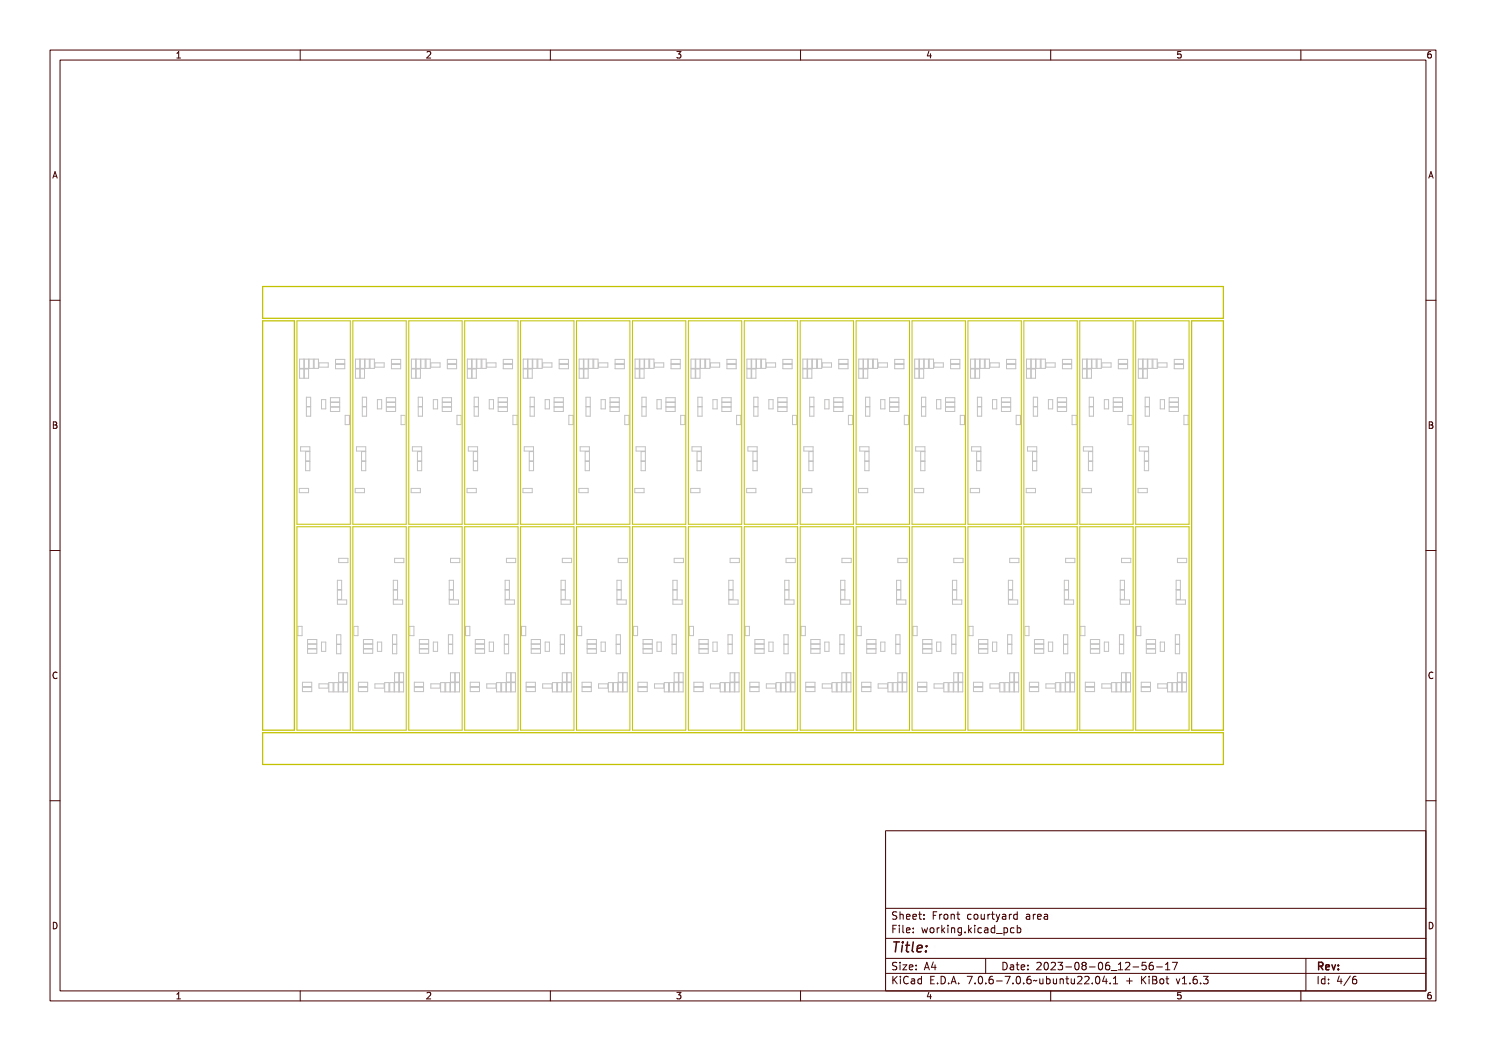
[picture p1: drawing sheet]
<svg xmlns="http://www.w3.org/2000/svg" width="297mm" height="210mm" viewBox="0 0 297 210" stroke-linecap="round" stroke-linejoin="round" font-family="sans-serif">
<defs><g id="words">
<text font-size="2.7" fill="#480000" x="178" y="190.3">Title:</text>
<g font-size="2" fill="#480000">
<text x="178" y="183.7">Sheet: Front courtyard area</text>
<text x="178" y="186.5">File: working.kicad_pcb</text>
<text x="178" y="193.9">Size: A4</text>
<text x="178" y="196.6">KiCad E.D.A. 7.0.6-7.0.6~ubuntu22.04.1 + KiBot v1.6.3</text>
<text x="200" y="193.9">Date: 2023-08-06_12-56-17</text>
<text x="263" y="196.6">Id: 4/6</text>
<text x="263" y="193.9">Rev:</text>
</g>
<g font-size="1.7" fill="#480000">
<text x="35" y="11.7">1</text>
<text x="85" y="11.7">2</text>
<text x="135" y="11.7">3</text>
<text x="185" y="11.7">4</text>
<text x="235" y="11.7">5</text>
<text x="285" y="11.7">6</text>
<text x="10.5" y="35.7">A</text>
<text x="285.5" y="35.7">A</text>
<text x="10.5" y="85.6">B</text>
<text x="285.5" y="85.6">B</text>
<text x="10.5" y="135.7">C</text>
<text x="285.5" y="135.7">C</text>
<text x="10.5" y="185.6">D</text>
<text x="285.5" y="185.6">D</text>
<text x="35" y="199.7">1</text>
<text x="85" y="199.7">2</text>
<text x="135" y="199.7">3</text>
<text x="185" y="199.7">4</text>
<text x="235" y="199.7">5</text>
<text x="285" y="199.7">6</text>
</g>
</g></defs>
<g fill="none" stroke="#c2c2c2" stroke-width=".2">
<path d="M59.9 71.8h.8v1.8h-.8zM59.9 73.7h.8v1.9h-.8zM60.8 71.8h.9v1.8h-.9zM60.8 73.7h.9v1.9h-.9zM61.2 79.4h.9v1.8h-.9zM61.8 71.8h.8v1.8h-.8zM62.8 71.8h.8v1.8h-.8zM63.8 72.5h1.8v.9h-1.8zM64.3 79.9h.8v1.8h-.8zM66 79.5h1.9v.8h-1.9zM67.1 72.8h1.8v.9h-1.8zM67.1 71.8h1.8v.9h-1.8z"/>
<path d="M71 71.8h.9v1.8h-.9zM71 73.7h.9v1.9h-.9zM72 71.8h.9v1.8h-.9zM72 73.7h.9v1.9h-.9zM72.4 79.4h.9v1.8h-.9zM73 71.8h.8v1.8h-.8zM74 71.8h.8v1.8h-.8zM74.9 72.5h1.9v.9h-1.9zM75.4 79.9h.9v1.8h-.9zM77.2 79.5h1.9v.8h-1.9zM78.2 72.8h1.9v.9h-1.9zM78.2 71.8h1.9v.9h-1.9z"/>
<path d="M82.2 71.8h.9v1.8h-.9zM82.2 73.7h.9v1.9h-.9zM83.2 71.8h.8v1.8h-.8zM83.2 73.7h.8v1.9h-.8zM83.6 79.4h.8v1.8h-.8zM84.1 71.8h.9v1.8h-.9zM85.1 71.8h.9v1.8h-.9zM86.1 72.5h1.9v.9h-1.9zM86.6 79.9h.9v1.8h-.9zM88.4 79.5h1.8v.8h-1.8zM89.4 72.8h1.9v.9h-1.9zM89.4 71.8h1.9v.9h-1.9z"/>
<path d="M93.4 71.8h.9v1.8h-.9zM93.4 73.7h.9v1.9h-.9zM94.4 71.8h.8v1.8h-.8zM94.4 73.7h.8v1.9h-.8zM94.8 79.4h.8v1.8h-.8zM95.3 71.8h.9v1.8h-.9zM96.3 71.8h.9v1.8h-.9zM97.3 72.5h1.8v.9h-1.8zM97.8 79.9h.8v1.8h-.8zM99.6 79.5h1.8v.8h-1.8zM100.6 72.8h1.8v.9h-1.8zM100.6 71.8h1.8v.9h-1.8z"/>
<path d="M104.6 71.8h.8v1.8h-.8zM104.6 73.7h.8v1.9h-.8zM105.5 71.8h.9v1.8h-.9zM105.5 73.7h.9v1.9h-.9zM105.9 79.4h.9v1.8h-.9zM106.5 71.8h.8v1.8h-.8zM107.5 71.8h.9v1.8h-.9zM108.5 72.5h1.8v.9h-1.8zM109 79.9h.8v1.8h-.8zM110.7 79.5h1.9v.8h-1.9zM111.8 72.8h1.8v.9h-1.8zM111.8 71.8h1.8v.9h-1.8z"/>
<path d="M115.8 71.8h.8v1.8h-.8zM115.8 73.7h.8v1.9h-.8zM116.7 71.8h.9v1.8h-.9zM116.7 73.7h.9v1.9h-.9zM117.1 79.4h.9v1.8h-.9zM117.7 71.8h.8v1.8h-.8zM118.7 71.8h.8v1.8h-.8zM119.6 72.5h1.9v.9h-1.9zM120.1 79.9h.9v1.8h-.9zM121.9 79.5h1.9v.8h-1.9zM122.9 72.8h1.9v.9h-1.9zM122.9 71.8h1.9v.9h-1.9z"/>
<path d="M126.9 71.8h.9v1.8h-.9zM126.9 73.7h.9v1.9h-.9zM127.9 71.8h.8v1.8h-.8zM127.9 73.7h.8v1.9h-.8zM128.3 79.4h.8v1.8h-.8zM128.8 71.8h.9v1.8h-.9zM129.8 71.8h.9v1.8h-.9zM130.8 72.5h1.9v.9h-1.9zM131.3 79.9h.9v1.8h-.9zM133.1 79.5h1.8v.8h-1.8zM134.1 72.8h1.9v.9h-1.9zM134.1 71.8h1.9v.9h-1.9z"/>
<path d="M138.1 71.8h.9v1.8h-.9zM138.1 73.7h.9v1.9h-.9zM139.1 71.8h.8v1.8h-.8zM139.1 73.7h.8v1.9h-.8zM139.5 79.4h.8v1.8h-.8zM140 71.8h.9v1.8h-.9zM141 71.8h.9v1.8h-.9zM142 72.5h1.8v.9h-1.8zM142.5 79.9h.8v1.8h-.8zM144.3 79.5h1.8v.8h-1.8zM145.3 72.8h1.8v.9h-1.8zM145.3 71.8h1.8v.9h-1.8z"/>
<path d="M149.3 71.8h.8v1.8h-.8zM149.3 73.7h.8v1.9h-.8zM150.2 71.8h.9v1.8h-.9zM150.2 73.7h.9v1.9h-.9zM150.6 79.4h.9v1.8h-.9zM151.2 71.8h.8v1.8h-.8zM152.2 71.8h.9v1.8h-.9zM153.2 72.5h1.8v.9h-1.8zM153.7 79.9h.8v1.8h-.8zM155.4 79.5h1.9v.8h-1.9zM156.5 72.8h1.8v.9h-1.8zM156.5 71.8h1.8v.9h-1.8z"/>
<path d="M160.5 71.8h.8v1.8h-.8zM160.5 73.7h.8v1.9h-.8zM161.4 71.8h.9v1.8h-.9zM161.4 73.7h.9v1.9h-.9zM161.8 79.4h.9v1.8h-.9zM162.4 71.8h.8v1.8h-.8zM163.4 71.8h.8v1.8h-.8zM164.3 72.5h1.9v.9h-1.9zM164.8 79.9h.9v1.8h-.9zM166.6 79.5h1.9v.8h-1.9zM167.6 72.8h1.9v.9h-1.9zM167.6 71.8h1.9v.9h-1.9z"/>
<path d="M171.6 71.8h.9v1.8h-.9zM171.6 73.7h.9v1.9h-.9zM172.6 71.8h.8v1.8h-.8zM172.6 73.7h.8v1.9h-.8zM173 79.4h.9v1.8h-.9zM173.5 71.8h.9v1.8h-.9zM174.6 71.8h.8v1.8h-.8zM175.5 72.5h1.9v.9h-1.9zM176 79.9h.9v1.8h-.9zM177.8 79.5h1.9v.8h-1.9zM178.8 72.8h1.9v.9h-1.9zM178.8 71.8h1.9v.9h-1.9z"/>
<path d="M182.8 71.8h.9v1.8h-.9zM182.8 73.7h.9v1.9h-.9zM183.8 71.8h.8v1.8h-.8zM183.8 73.7h.8v1.9h-.8zM184.2 79.4h.8v1.8h-.8zM184.7 71.8h.9v1.8h-.9zM185.7 71.8h.9v1.8h-.9zM186.7 72.5h1.8v.9h-1.8zM187.2 79.9h.8v1.8h-.8zM189 79.5h1.8v.8h-1.8zM190 72.8h1.8v.9h-1.8zM190 71.8h1.8v.9h-1.8z"/>
<path d="M194 71.8h.8v1.8h-.8zM194 73.7h.8v1.9h-.8zM194.9 71.8h.9v1.8h-.9zM194.9 73.7h.9v1.9h-.9zM195.4 79.4h.8v1.8h-.8zM195.9 71.8h.8v1.8h-.8zM196.9 71.8h.9v1.8h-.9zM197.9 72.5h1.8v.9h-1.8zM198.4 79.9h.8v1.8h-.8zM200.2 79.5h1.8v.8h-1.8zM201.2 72.8h1.8v.9h-1.8zM201.2 71.8h1.8v.9h-1.8z"/>
<path d="M205.2 71.8h.8v1.8h-.8zM205.2 73.7h.8v1.9h-.8zM206.1 71.8h.9v1.8h-.9zM206.1 73.7h.9v1.9h-.9zM206.5 79.4h.9v1.8h-.9zM207.1 71.8h.8v1.8h-.8zM208.1 71.8h.8v1.8h-.8zM209 72.5h1.9v.9h-1.9zM209.5 79.9h.9v1.8h-.9zM211.3 79.5h1.9v.8h-1.9zM212.3 72.8h1.9v.9h-1.9zM212.3 71.8h1.9v.9h-1.9z"/>
<path d="M216.3 71.8h.9v1.8h-.9zM216.3 73.7h.9v1.9h-.9zM217.3 71.8h.8v1.8h-.8zM217.3 73.7h.8v1.9h-.8zM217.7 79.4h.9v1.8h-.9zM218.2 71.8h.9v1.8h-.9zM219.3 71.8h.8v1.8h-.8zM220.2 72.5h1.9v.9h-1.9zM220.7 79.9h.9v1.8h-.9zM222.5 79.5h1.9v.8h-1.9zM223.5 72.8h1.9v.9h-1.9zM223.5 71.8h1.9v.9h-1.9z"/>
<path d="M227.5 71.8h.9v1.8h-.9zM227.5 73.7h.9v1.9h-.9zM228.5 71.8h.8v1.8h-.8zM228.5 73.7h.8v1.9h-.8zM228.9 79.4h.8v1.8h-.8zM229.4 71.8h.9v1.8h-.9zM230.4 71.8h.9v1.8h-.9zM231.4 72.5h1.8v.9h-1.8zM231.9 79.9h.8v1.8h-.8zM233.7 79.5h1.8v.8h-1.8zM234.7 72.8h1.8v.9h-1.8zM234.7 71.8h1.8v.9h-1.8z"/>
<path d="M59.8 97.6h1.9v.8h-1.9zM60.1 89.3h1.8v.8h-1.8zM61.1 90.2h.8v1.9h-.8zM61.1 92.2h.8v1.9h-.8zM61.2 81.3h.9v1.9h-.9zM66 80.4h1.9v.9h-1.9zM66 81.4h1.9v.8h-1.9zM69 83h.8v1.8h-.8zM71 97.6h1.8v.8h-1.8zM71.2 89.3h1.9v.8h-1.9zM72.3 90.2h.8v1.9h-.8zM72.3 92.2h.8v1.9h-.8z"/>
<path d="M72.4 81.3h.9v1.9h-.9zM77.2 80.4h1.9v.9h-1.9zM77.2 81.4h1.9v.8h-1.9zM80.2 83h.8v1.8h-.8zM82.2 97.6h1.8v.8h-1.8zM82.4 89.3h1.9v.8h-1.9zM83.4 90.2h.9v1.9h-.9zM83.4 92.2h.9v1.9h-.9zM83.6 81.3h.8v1.9h-.8zM88.4 80.4h1.8v.9h-1.8zM88.4 81.4h1.8v.8h-1.8zM91.3 83h.9v1.8h-.9z"/>
<path d="M93.3 97.6h1.9v.8h-1.9zM93.6 89.3h1.9v.8h-1.9zM94.6 90.2h.9v1.9h-.9zM94.6 92.2h.9v1.9h-.9zM94.8 81.3h.8v1.9h-.8zM99.6 80.4h1.8v.9h-1.8zM99.6 81.4h1.8v.8h-1.8zM102.5 83h.9v1.8h-.9zM104.5 97.6h1.9v.8h-1.9zM104.8 89.3h1.8v.8h-1.8zM105.8 90.2h.8v1.9h-.8zM105.8 92.2h.8v1.9h-.8z"/>
<path d="M105.9 81.3h.9v1.9h-.9zM110.7 80.4h1.9v.9h-1.9zM110.7 81.4h1.9v.8h-1.9zM113.7 83h.8v1.8h-.8zM115.7 97.6h1.9v.8h-1.9zM116 89.3h1.8v.8h-1.8zM117 90.2h.8v1.9h-.8zM117 92.2h.8v1.9h-.8zM117.1 81.3h.9v1.9h-.9zM121.9 80.4h1.9v.9h-1.9zM121.9 81.4h1.9v.8h-1.9zM124.9 83h.8v1.8h-.8z"/>
<path d="M126.9 97.6h1.8v.8h-1.8zM127.1 89.3h1.9v.8h-1.9zM128.1 90.2h.9v1.9h-.9zM128.1 92.2h.9v1.9h-.9zM128.3 81.3h.8v1.9h-.8zM133.1 80.4h1.8v.9h-1.8zM133.1 81.4h1.8v.8h-1.8zM136 83h.9v1.8h-.9zM138.1 97.6h1.8v.8h-1.8zM138.3 89.3h1.9v.8h-1.9zM139.3 90.2h.9v1.9h-.9zM139.3 92.2h.9v1.9h-.9z"/>
<path d="M139.5 81.3h.8v1.9h-.8zM144.3 80.4h1.8v.9h-1.8zM144.3 81.4h1.8v.8h-1.8zM147.2 83h.9v1.8h-.9zM149.2 97.6h1.9v.8h-1.9zM149.5 89.3h1.8v.8h-1.8zM150.5 90.2h.8v1.9h-.8zM150.5 92.2h.8v1.9h-.8zM150.6 81.3h.9v1.9h-.9zM155.4 80.4h1.9v.9h-1.9zM155.4 81.4h1.9v.8h-1.9zM158.4 83h.8v1.8h-.8z"/>
<path d="M160.4 97.6h1.9v.8h-1.9zM160.7 89.3h1.8v.8h-1.8zM161.7 90.2h.8v1.9h-.8zM161.7 92.2h.8v1.9h-.8zM161.8 81.3h.9v1.9h-.9zM166.6 80.4h1.9v.9h-1.9zM166.6 81.4h1.9v.8h-1.9zM169.6 83h.8v1.8h-.8zM171.6 97.6h1.8v.8h-1.8zM171.8 89.3h1.9v.8h-1.9zM172.8 90.2h.9v1.9h-.9zM172.8 92.2h.9v1.9h-.9z"/>
<path d="M173 81.3h.9v1.9h-.9zM177.8 80.4h1.9v.9h-1.9zM177.8 81.4h1.9v.8h-1.9zM180.7 83h.9v1.8h-.9zM182.8 97.6h1.8v.8h-1.8zM183 89.3h1.9v.8h-1.9zM184 90.2h.9v1.9h-.9zM184 92.2h.9v1.9h-.9zM184.2 81.3h.8v1.9h-.8zM189 80.4h1.8v.9h-1.8zM189 81.4h1.8v.8h-1.8zM191.9 83h.9v1.8h-.9z"/>
<path d="M193.9 97.6h1.9v.8h-1.9zM194.2 89.3h1.8v.8h-1.8zM195.2 90.2h.8v1.9h-.8zM195.2 92.2h.8v1.9h-.8zM195.4 81.3h.8v1.9h-.8zM200.2 80.4h1.8v.9h-1.8zM200.2 81.4h1.8v.8h-1.8zM203.1 83h.8v1.8h-.8zM205.1 97.6h1.9v.8h-1.9zM205.4 89.3h1.8v.8h-1.8zM206.4 90.2h.8v1.9h-.8zM206.4 92.2h.8v1.9h-.8z"/>
<path d="M206.5 81.3h.9v1.9h-.9zM211.3 80.4h1.9v.9h-1.9zM211.3 81.4h1.9v.8h-1.9zM214.3 83h.8v1.8h-.8zM216.3 97.6h1.8v.8h-1.8zM216.5 89.3h1.9v.8h-1.9zM217.5 90.2h.9v1.9h-.9zM217.5 92.2h.9v1.9h-.9zM217.7 81.3h.9v1.9h-.9zM222.5 80.4h1.9v.9h-1.9zM222.5 81.4h1.9v.8h-1.9zM225.4 83h.9v1.8h-.9z"/>
<path d="M227.5 97.6h1.8v.8h-1.8zM227.7 89.3h1.9v.8h-1.9zM228.7 90.2h.9v1.9h-.9zM228.7 92.2h.9v1.9h-.9zM228.9 81.3h.8v1.9h-.8zM233.7 80.4h1.8v.9h-1.8zM233.7 81.4h1.8v.8h-1.8zM236.6 83h.9v1.8h-.9zM67.4 117.9h.9v1.9h-.9zM67.4 116h.9v1.8h-.9zM67.4 119.9h1.9v.8h-1.9zM67.7 111.6h1.8v.8h-1.8z"/>
<path d="M78.6 117.9h.9v1.9h-.9zM78.6 116h.9v1.8h-.9zM78.6 119.9h1.9v.8h-1.9zM78.9 111.6h1.8v.8h-1.8zM89.8 117.9h.8v1.9h-.8zM89.8 116h.8v1.8h-.8zM89.8 119.9h1.8v.8h-1.8zM90 111.6h1.9v.8h-1.9zM101 117.9h.8v1.9h-.8zM101 116h.8v1.8h-.8zM101 119.9h1.8v.8h-1.8zM101.2 111.6h1.9v.8h-1.9z"/>
<path d="M112.1 117.9h.9v1.9h-.9zM112.1 116h.9v1.8h-.9zM112.1 119.9h1.9v.8h-1.9zM112.4 111.6h1.8v.8h-1.8zM123.3 117.9h.9v1.9h-.9zM123.3 116h.9v1.8h-.9zM123.3 119.9h1.9v.8h-1.9zM123.6 111.6h1.8v.8h-1.8zM134.5 117.9h.8v1.9h-.8zM134.5 116h.8v1.8h-.8zM134.5 119.9h1.8v.8h-1.8zM134.7 111.6h1.9v.8h-1.9z"/>
<path d="M145.7 117.9h.8v1.9h-.8zM145.7 116h.8v1.8h-.8zM145.7 119.9h1.8v.8h-1.8zM145.9 111.6h1.9v.8h-1.9zM156.8 117.9h.9v1.9h-.9zM156.8 116h.9v1.8h-.9zM156.8 119.9h1.9v.8h-1.9zM157.1 111.6h1.9v.8h-1.9zM168 117.9h.9v1.9h-.9zM168 116h.9v1.8h-.9zM168 119.9h1.9v.8h-1.9zM168.3 111.6h1.8v.8h-1.8z"/>
<path d="M179.2 117.9h.8v1.9h-.8zM179.2 116h.8v1.8h-.8zM179.2 119.9h1.9v.8h-1.9zM179.5 111.6h1.8v.8h-1.8zM190.4 117.9h.8v1.9h-.8zM190.4 116h.8v1.8h-.8zM190.4 119.9h1.8v.8h-1.8zM190.6 111.6h1.9v.8h-1.9zM201.5 117.9h.9v1.9h-.9zM201.5 116h.9v1.8h-.9zM201.6 119.9h1.8v.8h-1.8zM201.8 111.6h1.9v.8h-1.9z"/>
<path d="M212.7 117.9h.9v1.9h-.9zM212.7 116h.9v1.8h-.9zM212.7 119.9h1.9v.8h-1.9zM213 111.6h1.8v.8h-1.8zM223.9 117.9h.8v1.9h-.8zM223.9 116h.8v1.8h-.8zM223.9 119.9h1.9v.8h-1.9zM224.2 111.6h1.8v.8h-1.8zM235.1 117.9h.8v1.9h-.8zM235.1 116h.8v1.8h-.8zM235.1 119.9h1.8v.8h-1.8zM235.3 111.6h1.9v.8h-1.9z"/>
<path d="M59.5 125.2h.9v1.8h-.9zM60.5 137.3h1.8v.9h-1.8zM60.5 136.3h1.8v.9h-1.8zM61.5 128.7h1.8v.9h-1.8zM61.5 127.8h1.8v.8h-1.8zM61.5 129.7h1.8v.8h-1.8zM63.8 136.6h1.8v.9h-1.8zM64.3 128.3h.8v1.9h-.8zM65.7 136.4h.9v1.9h-.9zM66.7 136.4h.9v1.9h-.9zM67.3 126.8h.8v1.9h-.8zM67.3 128.8h.8v1.8h-.8z"/>
<path d="M67.7 134.4h.8v1.9h-.8zM67.7 136.4h.8v1.9h-.8zM68.6 134.4h.9v1.9h-.9zM68.6 136.4h.9v1.9h-.9zM70.7 125.2h.9v1.8h-.9zM71.6 137.3h1.9v.9h-1.9zM71.6 136.3h1.9v.9h-1.9zM72.6 128.7h1.9v.9h-1.9zM72.6 127.8h1.9v.8h-1.9zM72.6 129.7h1.9v.8h-1.9zM74.9 136.6h1.9v.9h-1.9zM75.4 128.3h.9v1.9h-.9z"/>
<path d="M76.9 136.4h.8v1.9h-.8zM77.9 136.4h.9v1.9h-.9zM78.4 126.8h.9v1.9h-.9zM78.4 128.8h.9v1.8h-.9zM78.9 134.4h.8v1.9h-.8zM78.9 136.4h.8v1.9h-.8zM79.8 134.4h.9v1.9h-.9zM79.8 136.4h.9v1.9h-.9zM81.9 125.2h.8v1.8h-.8zM82.8 137.3h1.9v.9h-1.9zM82.8 136.3h1.9v.9h-1.9zM83.8 128.7h1.9v.9h-1.9z"/>
<path d="M83.8 127.8h1.9v.8h-1.9zM83.8 129.7h1.9v.8h-1.9zM86.1 136.6h1.9v.9h-1.9zM86.6 128.3h.9v1.9h-.9zM88.1 136.4h.8v1.9h-.8zM89.1 136.4h.8v1.9h-.8zM89.6 126.8h.9v1.9h-.9zM89.6 128.8h.9v1.8h-.9zM90 134.4h.9v1.9h-.9zM90 136.4h.9v1.9h-.9zM91 134.4h.8v1.9h-.8zM91 136.4h.8v1.9h-.8z"/>
<path d="M93.1 125.2h.8v1.8h-.8zM94 137.3h1.8v.9h-1.8zM94 136.3h1.8v.9h-1.8zM95 128.7h1.8v.9h-1.8zM95 127.8h1.8v.8h-1.8zM95 129.7h1.8v.8h-1.8zM97.3 136.6h1.8v.9h-1.8zM97.8 128.3h.8v1.9h-.8zM99.2 136.4h.9v1.9h-.9zM100.3 136.4h.8v1.9h-.8zM100.8 126.8h.9v1.9h-.9zM100.8 128.8h.9v1.8h-.9z"/>
<path d="M101.2 134.4h.9v1.9h-.9zM101.2 136.4h.9v1.9h-.9zM102.2 134.4h.8v1.9h-.8zM102.2 136.4h.8v1.9h-.8zM104.2 125.2h.9v1.8h-.9zM105.2 137.3h1.8v.9h-1.8zM105.2 136.3h1.8v.9h-1.8zM106.2 128.7h1.8v.9h-1.8zM106.2 127.8h1.8v.8h-1.8zM106.2 129.7h1.8v.8h-1.8zM108.5 136.6h1.8v.9h-1.8zM109 128.3h.8v1.9h-.8z"/>
<path d="M110.4 136.4h.9v1.9h-.9zM111.4 136.4h.9v1.9h-.9zM112 126.8h.8v1.9h-.8zM112 128.8h.8v1.8h-.8zM112.4 134.4h.8v1.9h-.8zM112.4 136.4h.8v1.9h-.8zM113.3 134.4h.9v1.9h-.9zM113.3 136.4h.9v1.9h-.9zM115.4 125.2h.9v1.8h-.9zM116.3 137.3h1.9v.9h-1.9zM116.3 136.3h1.9v.9h-1.9zM117.3 128.7h1.9v.9h-1.9z"/>
<path d="M117.3 127.8h1.9v.8h-1.9zM117.3 129.7h1.9v.8h-1.9zM119.6 136.6h1.9v.9h-1.9zM120.1 128.3h.9v1.9h-.9zM121.6 136.4h.8v1.9h-.8zM122.6 136.4h.9v1.9h-.9zM123.2 126.8h.8v1.9h-.8zM123.2 128.8h.8v1.8h-.8zM123.6 134.4h.8v1.9h-.8zM123.6 136.4h.8v1.9h-.8zM124.5 134.4h.9v1.9h-.9zM124.5 136.4h.9v1.9h-.9z"/>
<path d="M126.6 125.2h.8v1.8h-.8zM127.5 137.3h1.9v.9h-1.9zM127.5 136.3h1.9v.9h-1.9zM128.5 128.7h1.9v.9h-1.9zM128.5 127.8h1.9v.8h-1.9zM128.5 129.7h1.9v.8h-1.9zM130.8 136.6h1.9v.9h-1.9zM131.3 128.3h.9v1.9h-.9zM132.8 136.4h.8v1.9h-.8zM133.8 136.4h.8v1.9h-.8zM134.3 126.8h.9v1.9h-.9zM134.3 128.8h.9v1.8h-.9z"/>
<path d="M134.7 134.4h.9v1.9h-.9zM134.7 136.4h.9v1.9h-.9zM135.7 134.4h.8v1.9h-.8zM135.7 136.4h.8v1.9h-.8zM137.8 125.2h.8v1.8h-.8zM138.7 137.3h1.8v.9h-1.8zM138.7 136.3h1.8v.9h-1.8zM139.7 128.7h1.9v.9h-1.9zM139.7 127.8h1.9v.8h-1.9zM139.7 129.7h1.9v.8h-1.9zM142 136.6h1.8v.9h-1.8zM142.5 128.3h.8v1.9h-.8z"/>
<path d="M143.9 136.4h.9v1.9h-.9zM145 136.4h.8v1.9h-.8zM145.5 126.8h.9v1.9h-.9zM145.5 128.8h.9v1.8h-.9zM145.9 134.4h.9v1.9h-.9zM145.9 136.4h.9v1.9h-.9zM146.9 134.4h.8v1.9h-.8zM146.9 136.4h.8v1.9h-.8zM148.9 125.2h.9v1.8h-.9zM149.9 137.3h1.8v.9h-1.8zM149.9 136.3h1.8v.9h-1.8zM150.9 128.7h1.8v.9h-1.8z"/>
<path d="M150.9 127.8h1.8v.8h-1.8zM150.9 129.7h1.8v.8h-1.8zM153.2 136.6h1.8v.9h-1.8zM153.7 128.3h.8v1.9h-.8zM155.1 136.4h.9v1.9h-.9zM156.1 136.4h.9v1.9h-.9zM156.7 126.8h.8v1.9h-.8zM156.7 128.8h.8v1.8h-.8zM157.1 134.4h.8v1.9h-.8zM157.1 136.4h.8v1.9h-.8zM158 134.4h.9v1.9h-.9zM158 136.4h.9v1.9h-.9z"/>
<path d="M160.1 125.2h.9v1.8h-.9zM161 136.3h1.9v.9h-1.9zM161 137.3h1.9v.9h-1.9zM162.1 128.7h1.8v.9h-1.8zM162.1 127.8h1.8v.8h-1.8zM162.1 129.7h1.8v.8h-1.8zM164.3 136.6h1.9v.9h-1.9zM164.8 128.3h.9v1.9h-.9zM166.3 136.4h.9v1.9h-.9zM167.3 136.4h.9v1.9h-.9zM167.9 126.8h.8v1.9h-.8zM167.9 128.8h.8v1.8h-.8z"/>
<path d="M168.3 134.4h.8v1.9h-.8zM168.3 136.4h.8v1.9h-.8zM169.2 134.4h.9v1.9h-.9zM169.2 136.4h.9v1.9h-.9zM171.3 125.2h.8v1.8h-.8zM172.2 137.3h1.9v.9h-1.9zM172.2 136.3h1.9v.9h-1.9zM173.2 128.7h1.9v.9h-1.9zM173.2 127.8h1.9v.8h-1.9zM173.2 129.7h1.9v.8h-1.9zM175.5 136.6h1.9v.9h-1.9zM176 128.3h.9v1.9h-.9z"/>
<path d="M177.5 136.4h.8v1.9h-.8zM178.5 136.4h.8v1.9h-.8zM179 126.8h.9v1.9h-.9zM179 128.8h.9v1.8h-.9zM179.4 134.4h.9v1.9h-.9zM179.4 136.4h.9v1.9h-.9zM180.4 134.4h.8v1.9h-.8zM180.4 136.4h.8v1.9h-.8zM182.5 125.2h.8v1.8h-.8zM183.4 137.3h1.8v.9h-1.8zM183.4 136.3h1.8v.9h-1.8zM184.4 128.7h1.9v.9h-1.9z"/>
<path d="M184.4 127.8h1.9v.8h-1.9zM184.4 129.7h1.9v.8h-1.9zM186.7 136.6h1.8v.9h-1.8zM187.2 128.3h.8v1.9h-.8zM188.7 136.4h.8v1.9h-.8zM189.7 136.4h.8v1.9h-.8zM190.2 126.8h.9v1.9h-.9zM190.2 128.8h.9v1.8h-.9zM190.6 134.4h.9v1.9h-.9zM190.6 136.4h.9v1.9h-.9zM191.6 134.4h.8v1.9h-.8zM191.6 136.4h.8v1.9h-.8z"/>
<path d="M193.6 125.2h.9v1.8h-.9zM194.6 137.3h1.8v.9h-1.8zM194.6 136.3h1.8v.9h-1.8zM195.6 128.7h1.8v.9h-1.8zM195.6 127.8h1.8v.8h-1.8zM195.6 129.7h1.8v.8h-1.8zM197.9 136.6h1.8v.9h-1.8zM198.4 128.3h.8v1.9h-.8zM199.8 136.4h.9v1.9h-.9zM200.8 136.4h.9v1.9h-.9zM201.4 126.8h.8v1.9h-.8zM201.4 128.8h.8v1.8h-.8z"/>
<path d="M201.8 134.4h.8v1.9h-.8zM201.8 136.4h.8v1.9h-.8zM202.7 134.4h.9v1.9h-.9zM202.7 136.4h.9v1.9h-.9zM204.8 125.2h.9v1.8h-.9zM205.7 137.3h1.9v.9h-1.9zM205.7 136.3h1.9v.9h-1.9zM206.8 128.7h1.8v.9h-1.8zM206.8 127.8h1.8v.8h-1.8zM206.8 129.7h1.8v.8h-1.8zM209 136.6h1.9v.9h-1.9zM209.5 128.3h.9v1.9h-.9z"/>
<path d="M211 136.4h.9v1.9h-.9zM212 136.4h.9v1.9h-.9zM212.6 126.8h.8v1.9h-.8zM212.6 128.8h.8v1.8h-.8zM213 134.4h.8v1.9h-.8zM213 136.4h.8v1.9h-.8zM213.9 134.4h.9v1.9h-.9zM213.9 136.4h.9v1.9h-.9zM216 125.2h.8v1.8h-.8zM216.9 137.3h1.9v.9h-1.9zM216.9 136.3h1.9v.9h-1.9zM217.9 128.7h1.9v.9h-1.9z"/>
<path d="M217.9 127.8h1.9v.8h-1.9zM217.9 129.7h1.9v.8h-1.9zM220.2 136.6h1.9v.9h-1.9zM220.7 128.3h.9v1.9h-.9zM222.2 136.4h.8v1.9h-.8zM223.2 136.4h.8v1.9h-.8zM223.7 126.8h.9v1.9h-.9zM223.7 128.8h.9v1.8h-.9zM224.1 134.4h.9v1.9h-.9zM224.1 136.4h.9v1.9h-.9zM225.1 134.4h.9v1.9h-.9zM225.1 136.4h.9v1.9h-.9z"/>
<path d="M227.2 125.2h.8v1.8h-.8zM228.1 137.3h1.8v.9h-1.8zM228.1 136.3h1.8v.9h-1.8zM229.1 127.8h1.9v.8h-1.9zM229.1 128.7h1.9v.9h-1.9zM229.1 129.7h1.9v.8h-1.9zM231.4 136.6h1.8v.9h-1.8zM231.9 128.3h.8v1.9h-.8zM233.4 136.4h.8v1.9h-.8zM234.4 136.4h.8v1.9h-.8zM234.9 126.8h.9v1.9h-.9zM234.9 128.8h.9v1.8h-.9z"/>
<path d="M235.3 134.4h.9v1.9h-.9zM235.3 136.4h.9v1.9h-.9zM236.3 134.4h.8v1.9h-.8zM236.3 136.4h.8v1.9h-.8z"/>
</g>
<g fill="none" stroke="#c2c200" stroke-width=".2">
<path d="M59.3 64.1h10.7v40.7h-10.7zM70.5 64.1h10.7v40.7h-10.7zM81.7 64.1h10.7v40.7h-10.7zM92.9 64.1h10.6v40.7h-10.6zM104.1 64.1h10.6v40.7h-10.6zM115.2 64.1h10.7v40.7h-10.7zM126.4 64.1h10.7v40.7h-10.7zM137.6 64.1h10.6v40.7h-10.6zM148.8 64.1h10.6v40.7h-10.6zM159.9 64.1h10.7v40.7h-10.7zM171.1 64.1h10.7v40.7h-10.7zM182.3 64.1h10.7v40.7h-10.7z"/>
<path d="M193.5 64.1h10.6v40.7h-10.6zM204.6 64.1h10.7v40.7h-10.7zM215.8 64.1h10.7v40.7h-10.7zM227 64.1h10.7v40.7h-10.7zM59.3 105.3h10.7v40.6h-10.7zM70.5 105.3h10.7v40.6h-10.7zM81.7 105.3h10.7v40.6h-10.7zM92.9 105.3h10.6v40.6h-10.6zM104.1 105.3h10.6v40.6h-10.6zM115.2 105.3h10.7v40.6h-10.7zM126.4 105.3h10.7v40.6h-10.7zM137.6 105.3h10.6v40.6h-10.6z"/>
<path d="M148.8 105.3h10.6v40.6h-10.6zM159.9 105.3h10.7v40.6h-10.7zM171.1 105.3h10.7v40.6h-10.7zM182.3 105.3h10.7v40.6h-10.7zM193.5 105.3h10.6v40.6h-10.6zM204.6 105.3h10.7v40.6h-10.7zM215.8 105.3h10.7v40.6h-10.7zM227 105.3h10.7v40.6h-10.7z"/>
</g>
<path d="M52.5 57.3h192v6.3h-192zM52.5 64.1h6.3v81.8h-6.3zM238.2 64.1h6.3v81.8h-6.3zM52.5 146.4h192v6.4h-192z" fill="none" stroke="#c2c200" stroke-width=".25"/>
<g fill="none" stroke="#480000" stroke-width=".2">
<path d="M10 10h277v190h-277zM12 12h273v186h-273zM60 10v2M110 10v2M160 10v2M210 10v2M260 10v2M10 60h2M285 60h2M10 110h2M285 110h2M10 160h2"/>
<path d="M285 160h2M177 166h108v32h-108zM60 198v2M110 198v2M160 198v2M177 181.5h108M177 187.5h108M177 191.5h108M177 194.5h108M178.1 195.2h.2v.6l.6-.6h.3l-.6 .6 .6 .8h-.2l-.5-.7-.2 .2v.5h-.2zM178.2 185h.9v.2h-.7v.4h.6v.2h-.6v.7h-.2zM178.3 182.4l.5-.1h.2v.2a.31 .31 0 0 0-.5-.1 .31 .31 0 0 0 0 .5 .5 .5 0 0 1 .6 .6 .5 .5 0 0 1-.8 .2l-.1-.2a.34 .34 0 0 0 .4 .1 .34 .34 0 0 0 .1-.5 .47 .47 0 0 1-.5-.2 .47 .47 0 0 1 .1-.5z"/>
<path d="M178.3 192.5l.5-.1h.2v.2a.31 .31 0 0 0-.5-.1 .31 .31 0 0 0 0 .5 .5 .5 0 0 1 .6 .6 .5 .5 0 0 1-.8 .2l-.1-.2a.34 .34 0 0 0 .4 .1 .34 .34 0 0 0 .1-.5 .47 .47 0 0 1-.5-.2 .47 .47 0 0 1 .1-.5zM179.4 182.2h.2v.6a.35 .35 0 0 1 .4-.1 .35 .35 0 0 1 .2 .4v.6h-.2v-.8h-.4v.8h-.2zM179.5 185.4h.4v.9h.4v.2h-.9v-.2h.3v-.8h-.2zM179.5 192.8h.4v.9h.4v.1h-.9v-.1h.3v-.8h-.2zM179.5 195.6h.4v.9h.4v.1h-.9v-.1h.3v-.8h-.2zM179.7 184.9h.2v.3h-.2zM179.7 192.3h.2v.3h-.2zM179.7 195.1h.2v.3h-.2zM180.6 184.9h.4v1.3l.4 .1v.2l-.5-.2v-1.2h-.3zM180.6 192.8h.8l-.6 .9h.6v.1h-.8l.6-.9h-.6zM180.7 182.8l.1-.1a.49 .49 0 0 1 .5 0 .49 .49 0 0 1 .2 .5h-.8a.42 .42 0 0 0 .3 .4 .42 .42 0 0 0 .4-.1 .47 .47 0 0 1-.4 .3 .47 .47 0 0 1-.4-.3zM180.7 195.4a.4 .4 0 0 1 .4-.3 .4 .4 0 0 1 .4 .3 .56 .56 0 0 0-.8 .4 .56 .56 0 0 0 .5 .7l.3-.1a.43 .43 0 0 1-.5 .3 .43 .43 0 0 1-.4-.4v-.6z"/>
<path d="M180.8 182.9l.4-.1 .1 .3h-.6zM181.8 195.6l.3-.1a.43 .43 0 0 1 .5 .5v.6h-.1v-.1a.38 .38 0 0 1-.5 .2 .38 .38 0 0 1-.2-.5 .38 .38 0 0 1 .4-.2h.3a.35 .35 0 0 0-.3-.4 .35 .35 0 0 0-.4 .2zM181.9 182.8l.1-.1a.49 .49 0 0 1 .5 0 .49 .49 0 0 1 .2 .5h-.8a.42 .42 0 0 0 .3 .4 .42 .42 0 0 0 .5-.1 .47 .47 0 0 1-.5 .3 .47 .47 0 0 1-.4-.3zM181.9 185.5l.1-.1a.49 .49 0 0 1 .5 0 .49 .49 0 0 1 .2 .5h-.8a.42 .42 0 0 0 .3 .4 .42 .42 0 0 0 .5-.1 .47 .47 0 0 1-.5 .3 .47 .47 0 0 1-.4-.3zM181.9 192.9l.1-.1a.49 .49 0 0 1 .5 0 .49 .49 0 0 1 .2 .5h-.8a.42 .42 0 0 0 .3 .4 .42 .42 0 0 0 .5-.1 .47 .47 0 0 1-.5 .3 .47 .47 0 0 1-.4-.3zM182 196.2l.5-.1a.31 .31 0 0 1-.2 .4 .31 .31 0 0 1-.4-.1zM182 182.9l.4-.1 .1 .3h-.6zM182 185.6l.4-.1 .1 .3h-.6zM182 193l.4-.1 .1 .3h-.6zM183 195.7l.4-.2 .2 .2v-.6h.2v1.5h-.2v-.1a.42 .42 0 0 1-.5 .1 .42 .42 0 0 1-.2-.5zM183.2 195.8l.1-.1a.4 .4 0 0 1 .3 .4 .4 .4 0 0 1-.3 .4l-.2-.2zM183.2 182.3h.2v.4h.4v.1h-.4v.7l.4 .1v.1h-.4l-.1-.1-.1-.8h-.3v-.1h.3z"/>
<path d="M183.3 185.4h.2v.3h-.2zM183.3 186.2h.2v.3h-.2zM183.3 192.8h.2v.3h-.2zM183.3 193.6h.2v.2h-.2zM184.5 182.7h.2v.3h-.2zM184.5 183.5h.2v.2h-.2zM185.2 185.4h.2l.2 .8 .1-.5h.2l.2 .5 .1-.8h.2l-.2 1.1h-.2l-.2-.7-.2 .7h-.1zM185.4 195.2h.9v.2h-.7v.4h.6v.2h-.6v.5h.7v.1h-.9zM185.7 192.4h.2l.5 1.4h-.2l-.1-.3h-.5l-.1 .3h-.2zM185.8 192.6l.2 .7h-.4zM186.6 182.3h.9v.2h-.7v.4h.6v.2h-.6v.6h-.2zM186.8 185.6l.1-.1a.39 .39 0 0 1 .4 .4 .39 .39 0 0 1-.4 .4l-.1-.2z"/>
<path d="M186.9 196.4h.2v.2h-.2zM187.1 192.4h.2v.9h.2v.2h-.2v.3h-.2v-.3h-.6zM187.1 192.6v.7h-.4zM187.8 195.2a.76 .76 0 0 1 .9 .7 .76 .76 0 0 1-.9 .7zM188 195.4a.57 .57 0 0 1 .5 .5 .57 .57 0 0 1-.5 .6zM188 182.7h.2v.2v-.1a.29 .29 0 0 1 .3-.2 .29 .29 0 0 1 .3 .3 .37 .37 0 0 0-.5-.1 .37 .37 0 0 0-.1 .4v.5h-.2zM188 185.4h.2v.2v-.1a.29 .29 0 0 1 .3-.2 .29 .29 0 0 1 .3 .3 .37 .37 0 0 0-.5-.1 .37 .37 0 0 0-.1 .4v.6h-.2zM189.1 184.9h.1v.9l.5-.4h.2l-.4 .4 .5 .7h-.2l-.4-.6-.2 .1v.5h-.1zM189.2 182.9l.1-.1a.39 .39 0 0 1 .4 .4 .39 .39 0 0 1-.4 .4l-.1-.2zM189.3 196.4h.3v.2h-.3zM190.2 182.7h.2v.1a.35 .35 0 0 1 .4-.1 .35 .35 0 0 1 .3 .4v.6h-.2l-.1-.8h-.3l-.1 .8h-.2zM190.3 185.4h.4v.9h.4v.2h-.9v-.2h.4v-.8h-.3z"/>
<path d="M190.5 195.2h.3l.4 1.4h-.2l-.1-.3h-.5l-.1 .3h-.2zM190.6 184.9h.1v.3h-.1zM190.6 195.4l.2 .7h-.4zM191.4 185.4h.2v.1a.35 .35 0 0 1 .4-.1 .35 .35 0 0 1 .3 .4v.7h-.2l-.1-.9h-.3l-.1 .9h-.2zM191.7 182.3h.1v.4h.4v.1h-.4v.7l.4 .1v.1h-.4l-.1-.1v-.8h-.3v-.1h.3zM191.7 196.4h.3v.2h-.3zM192.7 185.5l.3-.2 .3 .2v-.1h.2v1a.53 .53 0 0 1-.8 .4v-.2a.36 .36 0 0 0 .4 .1 .36 .36 0 0 0 .2-.4l-.1 .1a.53 .53 0 0 1-.7-.3 .53 .53 0 0 1 .2-.6zM192.8 185.6l.1-.1a.39 .39 0 0 1 .4 .4 .39 .39 0 0 1-.4 .4l-.1-.2zM193.8 195.2h.9l-.5 1.4h-.2l.5-1.2h-.7zM194 182.8a.39 .39 0 0 1 .4-.2 .39 .39 0 0 1 .3 .3 .4 .4 0 0 0-.6 0 .4 .4 0 0 0 0 .6 .4 .4 0 0 0 .6 0 .45 .45 0 0 1-.6 .3 .45 .45 0 0 1-.3-.6zM194.1 186.2h.3v.3h-.3zM195.1 184.9h.2v.9l.4-.4h.3l-.5 .4 .5 .7h-.2l-.4-.6-.1 .1v.5h-.2z"/>
<path d="M195.2 182.9l.1-.1a.39 .39 0 0 1 .4 .4 .39 .39 0 0 1-.4 .4l-.1-.2zM195.3 196.4h.3v.2h-.3zM196.2 182.7h.2v.8l.2 .1 .3-.2v-.7h.2v1h-.2v-.1a.35 .35 0 0 1-.4 .2 .35 .35 0 0 1-.3-.5zM196.3 185.4h.5v.9h.3v.2h-.9v-.2h.4v-.8h-.3zM196.3 195.4a.57 .57 0 0 1 .7 0 .57 .57 0 0 1 .1 .8 .5 .5 0 0 1-.6 .5 .5 .5 0 0 1-.3-.8zM196.5 195.4a.61 .61 0 0 1 .4 1l-.1 .1a.61 .61 0 0 1-.4-1zM196.6 184.9h.2v.3h-.2zM197 191.5v3M197.6 185.5a.39 .39 0 0 1 .4-.2 .39 .39 0 0 1 .3 .3 .4 .4 0 0 0-.6 0 .4 .4 0 0 0 0 .6 .4 .4 0 0 0 .6 0 .45 .45 0 0 1-.6 .3 .45 .45 0 0 1-.3-.6zM197.6 182.7h.2v.2v-.1a.29 .29 0 0 1 .4-.2 .29 .29 0 0 1 .2 .3 .37 .37 0 0 0-.4-.1 .37 .37 0 0 0-.2 .4v.5h-.2zM197.7 196.4h.3v.2h-.3zM198.7 185.4l.2-.1a.43 .43 0 0 1 .6 .5v.7h-.2v-.2a.38 .38 0 0 1-.5 .2 .38 .38 0 0 1-.2-.5 .38 .38 0 0 1 .5-.2h.2a.35 .35 0 0 0-.3-.4 .35 .35 0 0 0-.3 .2z"/>
<path d="M198.7 195.4a.38 .38 0 0 1 .4-.3 .38 .38 0 0 1 .3 .3 .43 .43 0 0 0-.5 0 .43 .43 0 0 0-.1 .5 .46 .46 0 0 1 .7 .1 .46 .46 0 0 1-.2 .6 .46 .46 0 0 1-.7-.2zM198.8 186l.5-.1a.31 .31 0 0 1-.1 .4 .31 .31 0 0 1-.4-.1zM198.9 182.3h.2v.4h.4v.1h-.4v.7l.4 .1v.1h-.4l-.2-.1v-.8h-.3v-.1h.3zM199.8 182.7h.1l.4 .8 .3-.8h.2l-.3 .7a.68 .68 0 0 1-.7 .8l.4-.5zM199.9 185.5l.3-.2 .3 .2v-.6h.2v1.6h-.2v-.2a.42 .42 0 0 1-.5 .1 .42 .42 0 0 1-.2-.5zM200 196h.5v.2h-.5zM200 185.6l.1-.1a.39 .39 0 0 1 .4 .4 .39 .39 0 0 1-.4 .4l-.1-.2zM200.1 192.4a.76 .76 0 0 1 1 .7 .76 .76 0 0 1-1 .7zM200.3 192.6a.57 .57 0 0 1 .6 .5 .57 .57 0 0 1-.6 .6zM200.9 186.8l1.2 .1zM201 195.2h.9l-.5 1.4h-.2l.5-1.2h-.7zM201.1 182.7l.2-.1a.43 .43 0 0 1 .6 .5v.6h-.2v-.1a.38 .38 0 0 1-.5 .2 .38 .38 0 0 1-.2-.5 .38 .38 0 0 1 .5-.2h.2a.35 .35 0 0 0-.2-.4 .35 .35 0 0 0-.4 .2z"/>
<path d="M201.2 183.3l.5-.1a.31 .31 0 0 1-.1 .4 .31 .31 0 0 1-.4-.1zM201.4 192.8l.3-.1a.43 .43 0 0 1 .5 .5v.6h-.1v-.1a.38 .38 0 0 1-.5 .2 .38 .38 0 0 1-.2-.5 .38 .38 0 0 1 .4-.2h.3a.35 .35 0 0 0-.3-.4 .35 .35 0 0 0-.4 .2zM201.6 193.4l.5-.1a.31 .31 0 0 1-.2 .4 .31 .31 0 0 1-.4-.1zM202.2 185.4h.2v.1a.53 .53 0 0 1 .8 .3 .53 .53 0 0 1-.6 .7l-.2-.2v.6h-.2zM202.4 182.7h.2v.2l.1-.1a.29 .29 0 0 1 .3-.2 .29 .29 0 0 1 .2 .3 .37 .37 0 0 0-.4-.1 .37 .37 0 0 0-.2 .4v.5h-.2zM202.5 185.6l.1-.1a.4 .4 0 0 1 .4 .4 .4 .4 0 0 1-.4 .4l-.2-.2zM202.5 196.4h.3v.2h-.3zM202.8 192.4h.2v.4h.4v.1h-.4v.7l.4 .1v.1h-.4l-.2-.1v-.8h-.3v-.1h.3zM203.5 182.8l.3-.2 .3 .2v-.6h.2v1.5h-.2v-.1a.42 .42 0 0 1-.5 .1 .42 .42 0 0 1-.2-.5zM203.5 195.4a.57 .57 0 0 1 .8 0 .57 .57 0 0 1 0 .8 .5 .5 0 0 1-.6 .5 .5 .5 0 0 1-.3-.8zM203.6 185.5a.39 .39 0 0 1 .4-.2 .39 .39 0 0 1 .3 .3 .4 .4 0 0 0-.5 0 .4 .4 0 0 0 0 .6 .4 .4 0 0 0 .5 0 .45 .45 0 0 1-.6 .3 .45 .45 0 0 1-.2-.6zM203.6 182.9l.1-.1a.4 .4 0 0 1 .4 .4 .4 .4 0 0 1-.4 .4l-.1-.2z"/>
<path d="M203.7 195.4a.61 .61 0 0 1 .4 1l-.1 .1a.61 .61 0 0 1-.3-1zM203.9 192.9l.1-.1a.49 .49 0 0 1 .5 0 .49 .49 0 0 1 .2 .5h-.8a.42 .42 0 0 0 .3 .4 .42 .42 0 0 0 .5-.1 .47 .47 0 0 1-.5 .3 .47 .47 0 0 1-.4-.3zM204 193l.4-.1 .1 .3h-.6zM204.7 184.9h.1v.6a.53 .53 0 0 1 .8 .3 .53 .53 0 0 1-.6 .7l-.2-.2v.2h-.1zM204.9 185.6l.1-.1a.39 .39 0 0 1 .4 .4 .39 .39 0 0 1-.4 .4l-.1-.2zM204.9 196.4h.3v.2h-.3zM205.3 192.8h.2v.3h-.2zM205.3 193.6h.2v.2h-.2zM205.9 182.7l.3-.1a.43 .43 0 0 1 .5 .5v.6h-.2v-.1a.38 .38 0 0 1-.5 .2 .38 .38 0 0 1-.2-.5 .38 .38 0 0 1 .5-.2h.2a.35 .35 0 0 0-.2-.4 .35 .35 0 0 0-.4 .2zM205.9 195.4a.38 .38 0 0 1 .4-.3 .38 .38 0 0 1 .3 .3 .43 .43 0 0 0-.5 0 .43 .43 0 0 0-.1 .5 .46 .46 0 0 1 .7 .1 .46 .46 0 0 1-.2 .6 .46 .46 0 0 1-.6-.2zM206.1 183.3l.4-.1a.31 .31 0 0 1-.1 .4 .31 .31 0 0 1-.4-.1zM207 196l1-.1a.49 .49 0 0 1-.8 .1l-.2 .2z"/>
<path d="M207.2 182.7h.2v.2l.1-.1a.29 .29 0 0 1 .3-.2 .29 .29 0 0 1 .2 .3 .37 .37 0 0 0-.4-.1 .37 .37 0 0 0-.2 .4v.5h-.2zM207.4 192.5a.53 .53 0 0 1 .8 .1 .53 .53 0 0 1-.3 .7l-.3 .4h.7v.1h-.9l.3-.5a.4 .4 0 0 0 .3-.4 .4 .4 0 0 0-.3-.4l-.3 .2zM208.3 195.6h.1l.1 .8 .2 .1 .2-.2v-.7h.2v1h-.2v-.1a.35 .35 0 0 1-.4 .2 .35 .35 0 0 1-.2-.5zM208.3 182.8l.2-.1a.49 .49 0 0 1 .5 0 .49 .49 0 0 1 .2 .5h-.8a.42 .42 0 0 0 .3 .4 .42 .42 0 0 0 .4-.1 .47 .47 0 0 1-.4 .3 .47 .47 0 0 1-.4-.3zM208.5 182.9l.3-.1 .2 .3h-.6zM208.7 192.6a.57 .57 0 0 1 .7 0 .57 .57 0 0 1 .1 .8 .5 .5 0 0 1-.6 .5 .5 .5 0 0 1-.3-.8zM208.9 192.6a.61 .61 0 0 1 .3 1l-.1 .1a.61 .61 0 0 1-.3-1zM209.5 195.1h.2v.6a.53 .53 0 0 1 .7 .3 .53 .53 0 0 1-.6 .7l-.1-.2v.1h-.2zM209.5 182.7l.3-.1a.43 .43 0 0 1 .5 .5v.6h-.2v-.1a.38 .38 0 0 1-.5 .2 .38 .38 0 0 1-.2-.5 .38 .38 0 0 1 .5-.2h.2a.35 .35 0 0 0-.2-.4 .35 .35 0 0 0-.4 .2zM209.7 183.3l.4-.1a.31 .31 0 0 1-.1 .4 .31 .31 0 0 1-.4-.1zM209.7 195.8l.1-.1a.4 .4 0 0 1 .4 .4 .4 .4 0 0 1-.4 .4l-.1-.2zM209.8 192.5a.53 .53 0 0 1 .8 .1 .53 .53 0 0 1-.3 .7l-.3 .4h.7v.1h-.9l.3-.5a.4 .4 0 0 0 .3-.4 .4 .4 0 0 0-.3-.4l-.3 .2z"/>
<path d="M210 198v2M210.7 195.6h.2v.8l.2 .1 .2-.2v-.7h.2v1h-.2v-.1a.35 .35 0 0 1-.4 .2 .35 .35 0 0 1-.2-.5zM211 192.4a.46 .46 0 0 1 .6 0 .46 .46 0 0 1 .1 .6l-.1 .1a.47 .47 0 0 1 .2 .7 .47 .47 0 0 1-.7 0l-.1-.2a.35 .35 0 0 0 .5 .1 .35 .35 0 0 0 0-.5h-.3v-.2a.29 .29 0 0 0 .4-.1 .29 .29 0 0 0-.1-.4 .29 .29 0 0 0-.4 .1h-.1zM211.9 195.6h.2v.1a.35 .35 0 0 1 .4-.1 .35 .35 0 0 1 .2 .4v.6h-.2v-.8h-.4v.8h-.2zM212.4 193.2h.5v.2h-.5zM213.3 195.2h.2v.4h.4v.1h-.4v.7l.4 .1v.1h-.4l-.2-.1v-.8h-.3v-.1h.3zM213.5 192.6a.57 .57 0 0 1 .7 0 .57 .57 0 0 1 .1 .8 .5 .5 0 0 1-.6 .5 .5 .5 0 0 1-.3-.8zM213.7 192.6a.61 .61 0 0 1 .3 1v.1a.61 .61 0 0 1-.4-1zM214.3 195.6h.2v.8l.2 .1 .2-.2v-.7h.2v1h-.2v-.1a.35 .35 0 0 1-.4 .2 .35 .35 0 0 1-.2-.5zM214.7 192.5a.41 .41 0 0 1 .7-.1 .41 .41 0 0 1-.2 .7 .42 .42 0 0 1 .2 .6 .42 .42 0 0 1-.7 0 .42 .42 0 0 1 .2-.6l-.3-.2zM215.5 195.3a.53 .53 0 0 1 .8 .1 .53 .53 0 0 1-.3 .7l-.3 .4h.6v.1h-.9l.4-.5a.4 .4 0 0 0 .3-.4 .4 .4 0 0 0-.3-.4l-.3 .2zM216 193.2h.5v.2h-.5z"/>
<path d="M216.7 195.3a.53 .53 0 0 1 .8 .1 .53 .53 0 0 1-.3 .7l-.3 .4h.6v.1h-.9l.4-.5a.4 .4 0 0 0 .3-.4 .4 .4 0 0 0-.3-.4l-.3 .2zM217.1 192.6a.57 .57 0 0 1 .7 0 .57 .57 0 0 1 .1 .8 .5 .5 0 0 1-.6 .5 .5 .5 0 0 1-.3-.8zM217.3 192.6a.61 .61 0 0 1 .3 1v.1a.61 .61 0 0 1-.4-1zM218.2 196.4h.2v.2h-.2zM218.3 192.6a.38 .38 0 0 1 .4-.3 .38 .38 0 0 1 .3 .3 .43 .43 0 0 0-.5 0 .43 .43 0 0 0-.1 .5 .46 .46 0 0 1 .6 .1 .46 .46 0 0 1-.1 .6 .46 .46 0 0 1-.7-.2zM219.2 195.4a.57 .57 0 0 1 .7 0 .57 .57 0 0 1 .1 .8 .5 .5 0 0 1-.7 .5 .5 .5 0 0 1-.3-.8zM219.2 194.2l1.3 .1zM219.4 195.4a.61 .61 0 0 1 .3 1l-.1 .1a.61 .61 0 0 1-.3-1zM220.7 192.5l.5-.1v1.3h.3v.1h-.8v-.1h.3v-1.1h-.3zM220.8 195.2h.2v.9h.2v.2h-.2v.3h-.2v-.3h-.6zM220.8 195.4v.7h-.4zM221.8 196.4h.2v.2h-.2z"/>
<path d="M221.8 192.5a.53 .53 0 0 1 .8 .1 .53 .53 0 0 1-.3 .7l-.3 .4h.7v.1h-.9l.3-.5a.4 .4 0 0 0 .4-.4 .4 .4 0 0 0-.4-.4l-.3 .2zM222.8 195.3l.5-.1v1.3h.3v.1h-.8v-.1h.3v-1.1h-.3zM223.2 193.2h.5v.2h-.5zM224.3 192.4h.7v.2h-.6v.3a.53 .53 0 0 1 .7 .7 .53 .53 0 0 1-.9 .2v-.2a.38 .38 0 0 0 .5 .1 .38 .38 0 0 0 .1-.5 .38 .38 0 0 0-.5-.1zM225.4 195.5h.2v.4h.4v.2h-.4v.4h-.2v-.4h-.4v-.2h.4zM225.5 192.6a.38 .38 0 0 1 .4-.3 .38 .38 0 0 1 .3 .3 .43 .43 0 0 0-.5 0 .43 .43 0 0 0-.1 .5 .46 .46 0 0 1 .7 .1 .46 .46 0 0 1-.2 .6 .46 .46 0 0 1-.7-.2zM226.8 193.2h.5v.2h-.5zM227.5 195.2h.2v.6l.6-.6h.2l-.6 .6 .6 .8h-.2l-.5-.7-.1 .2v.5h-.2zM227.9 192.5l.5-.1v1.3h.3v.1h-.8v-.1h.3v-1.1h-.3zM228.8 195.6h.4v.9h.4v.1h-.9v-.1h.4v-.8h-.3zM229 192.4h.9l-.5 1.4h-.2l.5-1.2h-.7zM229.1 195.1h.1v.3h-.1z"/>
<path d="M229.9 195.2h.4a.35 .35 0 0 1 .5 .2 .35 .35 0 0 1-.3 .5 .41 .41 0 0 1 .3 .5 .41 .41 0 0 1-.5 .2h-.4zM230.1 196h.2a.27 .27 0 0 1 .3 .2 .27 .27 0 0 1-.3 .3h-.2zM230.1 195.4h.2a.23 .23 0 0 1 .3 .2 .23 .23 0 0 1-.3 .2h-.2zM231.2 193.2h1.1M231.3 195.8l.1-.1a.39 .39 0 0 1 .4 .4 .39 .39 0 0 1-.4 .4l-.1-.2zM232.6 195.2h.1v.4h.4v.1h-.4l.1 .7 .3 .1v.1h-.3l-.2-.1v-.8h-.3v-.1h.3zM233 193.8h.8M233 192.7l.4-.4v1.5M234.3 192.3h1l-.6 1.5M234.6 195.6h.2l.3 .9 .4-.9h.2l-.4 1h-.3zM236 195.3l.5-.1v1.3h.3v.1h-.8v-.1h.3v-1.1h-.3zM237.4 196.4h.3v.2h-.3z"/>
<path d="M238.4 195.4a.38 .38 0 0 1 .4-.3 .38 .38 0 0 1 .3 .3 .43 .43 0 0 0-.5 0 .43 .43 0 0 0-.1 .5 .46 .46 0 0 1 .7 .1 .46 .46 0 0 1-.2 .6 .46 .46 0 0 1-.7-.2zM239.8 196.4h.3v.2h-.3zM240.7 195.2a.46 .46 0 0 1 .6 0 .46 .46 0 0 1 .1 .6l-.1 .1a.47 .47 0 0 1 .2 .7 .47 .47 0 0 1-.7 0l-.1-.2a.35 .35 0 0 0 .5 .1 .35 .35 0 0 0 0-.5l-.3-.1v-.1a.29 .29 0 0 0 .4-.1 .29 .29 0 0 0-.1-.4 .29 .29 0 0 0-.4 .1h-.1zM260 198v2M261 191.5v6.5M263.2 195.2h.8v.2h-.3v1.1h.3v.1h-.8v-.1h.3v-1.1h-.3zM264.4 195.7l.3-.2 .3 .2v-.6h.2v1.5h-.2v-.1a.42 .42 0 0 1-.5 .1 .42 .42 0 0 1-.2-.5zM264.6 195.8l.1-.1a.4 .4 0 0 1 .3 .4 .4 .4 0 0 1-.3 .4l-.2-.2zM265.9 195.6h.2v.3h-.2zM265.9 196.4h.2v.2h-.2zM268.5 195.2h.2v.9h.2v.2h-.2v.3h-.2v-.3h-.6zM268.5 195.4v.7h-.4z"/>
<path d="M269.9 195.2h.2l-.8 1.6h-.2zM270.5 195.4a.38 .38 0 0 1 .4-.3 .38 .38 0 0 1 .3 .3 .43 .43 0 0 0-.5 0 .43 .43 0 0 0-.2 .5 .46 .46 0 0 1 .7 .1 .46 .46 0 0 1-.2 .6 .46 .46 0 0 1-.6-.2z"/>
<circle cx="187" cy="185.9" r=".53"/>
<circle cx="189.4" cy="183.2" r=".53"/>
<circle cx="195.4" cy="183.2" r=".53"/>
<circle cx="196.7" cy="195.9" r=".13"/>
<circle cx="199.1" cy="196.2" r=".32"/>
<circle cx="203.9" cy="195.9" r=".13"/>
<circle cx="206.3" cy="196.2" r=".32"/>
<circle cx="209" cy="193.1" r=".13"/>
<circle cx="213.8" cy="193.1" r=".13"/>
<circle cx="215" cy="193.4" r=".29"/>
<circle cx="215" cy="192.8" r=".25"/>
<circle cx="217.4" cy="193.1" r=".13"/>
<circle cx="218.7" cy="193.4" r=".32"/>
<circle cx="219.5" cy="195.9" r=".13"/>
<circle cx="225.9" cy="193.4" r=".32"/>
<circle cx="231.5" cy="196.1" r=".53"/>
<circle cx="238.8" cy="196.2" r=".32"/>
<circle cx="270.9" cy="196.2" r=".32"/>
</g>
<g fill="none" stroke="#480000" stroke-width=".3">
<path d="M178.1 188.4h1.4v.2h-.6v1.7h-.2v-1.7h-.6zM179.9 188.8h.7v1.3h.4v.2h-1.2v-.2h.5v-1.1h-.4zM180.3 188.3h.3v.3h-.3zM181.8 188.4h.2v.4h.6v.2h-.6v1l.6 .1v.2a.55 .55 0 0 1-.8-.5v-.8h-.4v-.2h.4zM183 188.3h.6l.1 1.6 .1 .2h.4v.2a.54 .54 0 0 1-.8-.5v-1.4h-.4zM184.8 189a.65 .65 0 0 1 .8-.1 .65 .65 0 0 1 .3 .7h-1.1a.56 .56 0 0 0 .4 .5 .56 .56 0 0 0 .6-.1v.2a.81 .81 0 0 1-1.1-.1 .81 .81 0 0 1 .1-1.1zM185 189.1l.4-.1 .2 .4h-.8zM186.7 188.9h.3v.4h-.3zM186.7 189.9h.3v.4h-.3zM263.1 192.4a.73 .73 0 0 1 .9 .2v.3l-.3 .3 .5 .6h-.2l-.3-.4-.2-.2h-.2v.6h-.2zM263.3 192.6h.2a.26 .26 0 0 1 .3 .2 .26 .26 0 0 1-.2 .3h-.3zM264.5 192.9l.1-.1a.49 .49 0 0 1 .5 0 .49 .49 0 0 1 .2 .5h-.8a.42 .42 0 0 0 .3 .4 .42 .42 0 0 0 .4-.1 .47 .47 0 0 1-.4 .3 .47 .47 0 0 1-.4-.3z"/>
<path d="M264.6 193l.3-.1 .2 .3h-.6zM265.5 192.8h.2l.3 .9 .3-.9h.2l-.4 1h-.2zM267.1 192.8h.2v.3h-.2zM267.1 193.6h.2v.2h-.2z"/>
</g>
<use href="#words"/>
</svg>
